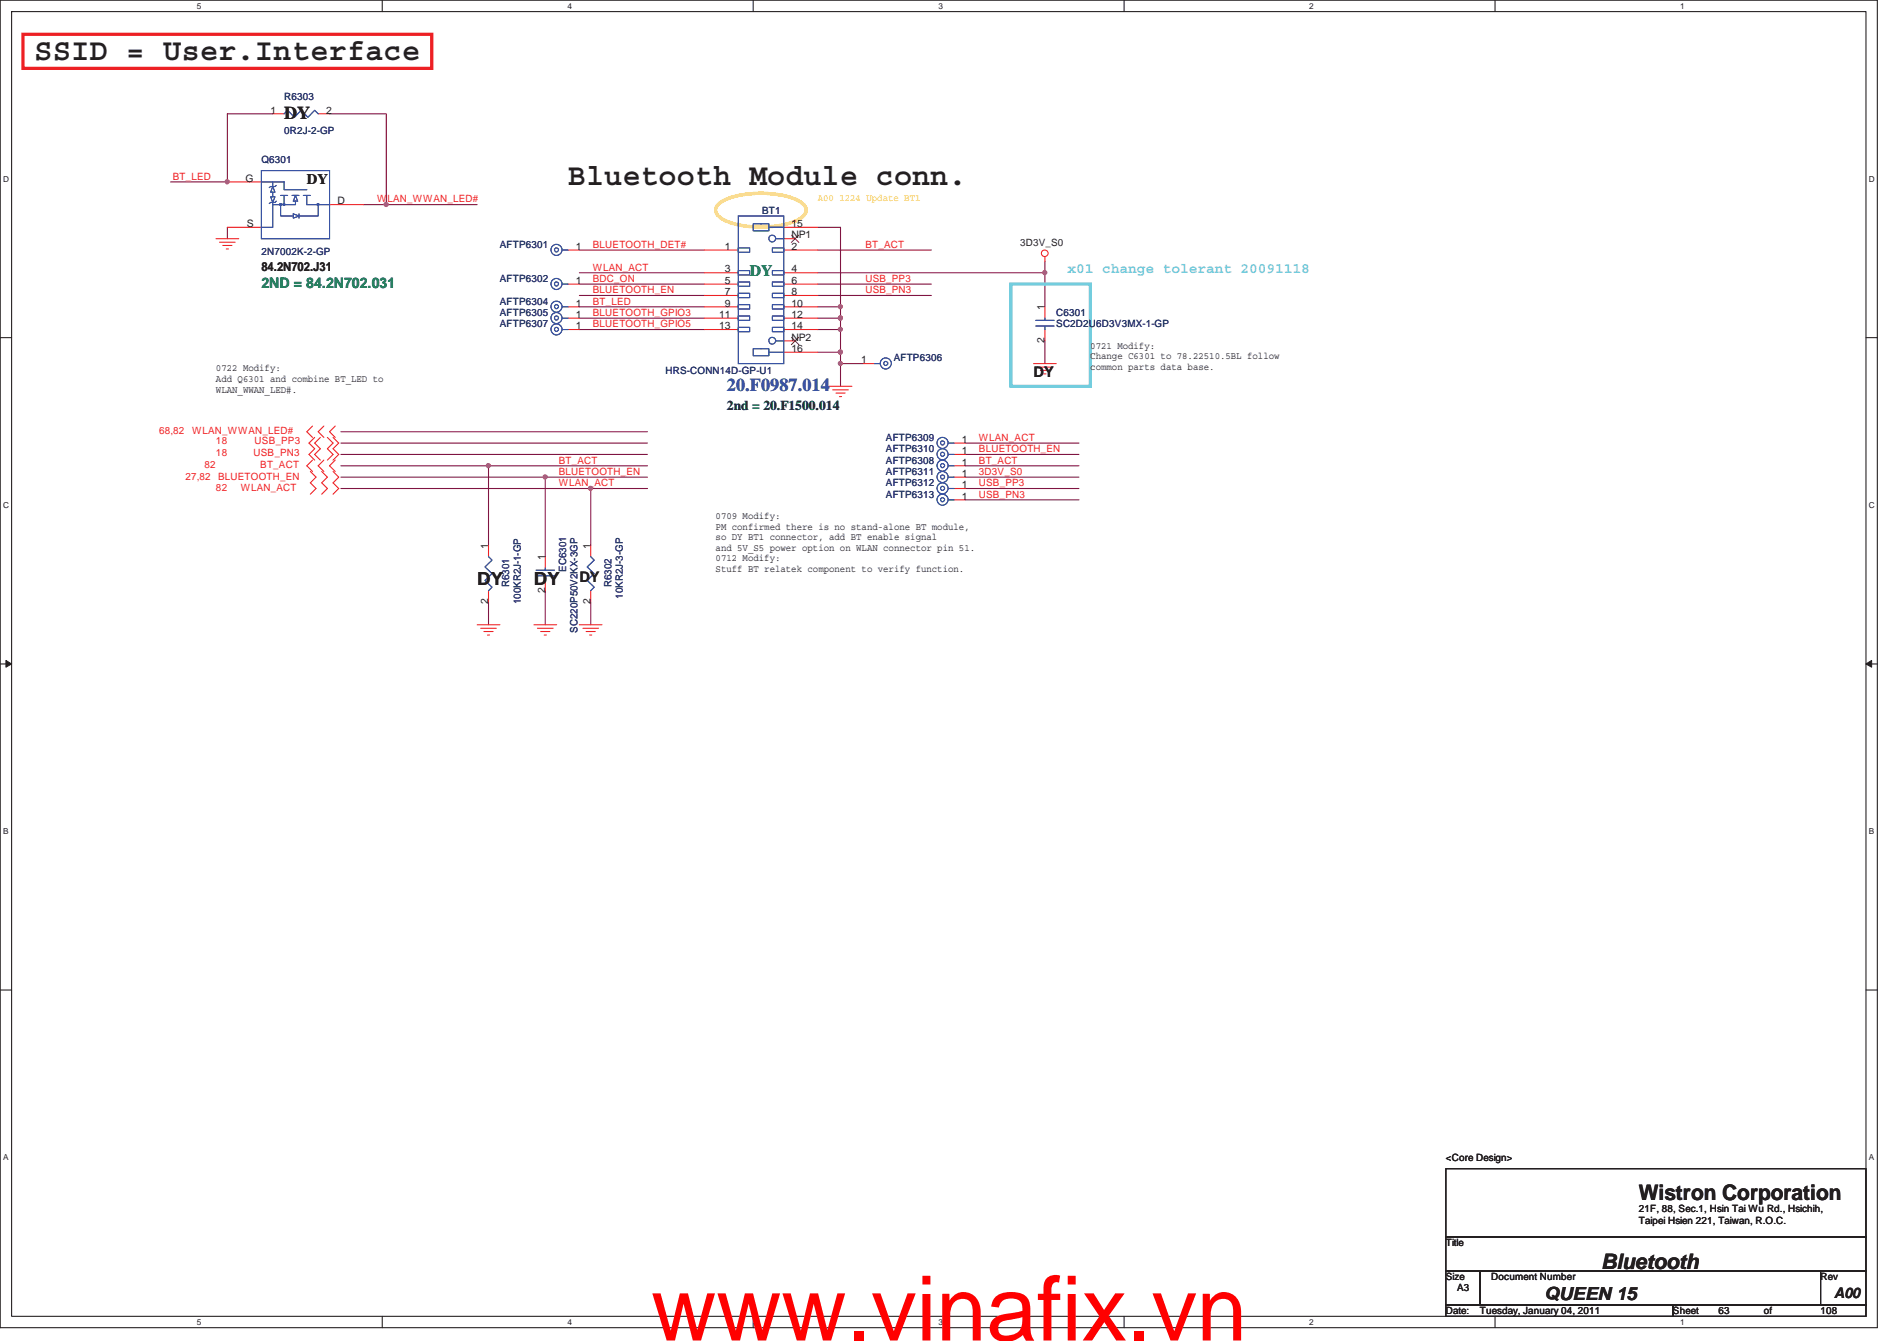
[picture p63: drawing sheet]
<svg xmlns="http://www.w3.org/2000/svg" width="297mm" height="210mm" viewBox="0 0 297 210" stroke-linecap="round" stroke-linejoin="round" font-family="sans-serif">
<defs><g id="words">
<text font-size="14.1" fill="#f00" x="102" y="209.9">www.vinafix.vn</text>
<g font-size="4.8" fill="#231f20">
<text x="5.4" y="9.4">SSID = User.Interface</text>
<text x="88.9" y="29">Bluetooth Module conn.</text>
</g>
<g font-size="3.3" fill="#231f20">
<text x="256.6" y="187.9">Wistron Corporation</text>
<text x="250.7" y="198.7">Bluetooth</text>
</g>
<g font-size="2.8" fill="#231f20">
<text x="44.5" y="18.6">DY</text>
<text x="74.7" y="91.6">DY</text>
<text x="83.6" y="91.6">DY</text>
<text x="241.8" y="203.5">QUEEN 15</text>
</g>
<text font-size="2.8" fill="#3953a4" x="113.8" y="61.3">20.F0987.014</text>
<text font-size="2.5" fill="#098040" x="117.4" y="43.2">DY</text>
<g font-size="2.3" fill="#231f20">
<text x="48" y="28.8">DY</text>
<text x="161.8" y="59.1">DY</text>
<text x="90.7" y="91.1">DY</text>
<text x="287.2" y="203.2">A00</text>
</g>
<text font-size="2.3" fill="#098040" x="40.9" y="45.2">2ND = 84.2N702.031</text>
<text font-size="2.3" fill="#6fccdd" x="167.2" y="42.8">x01 change tolerant 20091118</text>
<text font-size="2.1" fill="#004040" x="113.8" y="64.2">2nd = 20.F1500.014</text>
<text font-size="1.9" fill="#231f20" x="40.9" y="42.4">84.2N702.J31</text>
<g font-size="1.6" fill="#231f20">
<text x="42.4" y="17.8">1</text>
<text x="51.1" y="17.8">2</text>
<text x="38.4" y="28.4">G</text>
<text x="38.6" y="35.6">S</text>
<text x="52.8" y="32">D</text>
<text x="123.9" y="35.6">15</text>
<text x="90.2" y="39.1">1</text>
<text x="113.5" y="39.1">1</text>
<text x="123.9" y="37.3">NP1</text>
<text x="123.9" y="39.1">2</text>
<text x="159.7" y="38.5">3D3V_S0</text>
<text x="90.2" y="44.4">1</text>
<text x="113.5" y="42.7">3</text>
<text x="113.5" y="44.4">5</text>
<text x="113.5" y="46.2">7</text>
<text x="123.9" y="42.7">4</text>
<text x="123.9" y="44.4">6</text>
<text x="123.9" y="46.2">8</text>
<text x="90.2" y="51.6">1</text>
<text x="90.2" y="48">1</text>
<text x="90.2" y="49.8">1</text>
<text x="112.6" y="49.8">11</text>
<text x="112.6" y="51.6">13</text>
<text x="113.5" y="48">9</text>
<text x="123.9" y="48">10</text>
<text x="123.9" y="49.8">12</text>
<text x="123.9" y="51.6">14</text>
<text x="123.9" y="53.3">NP2</text>
<text x="163.6" y="53.7" transform="rotate(-90 163.6 53.7)">2</text>
<text x="163.6" y="48.6" transform="rotate(-90 163.6 48.6)">1</text>
<text x="33.8" y="58.2">0722 Modify:</text>
<text x="33.8" y="59.8">Add Q6301 and combine BT_LED to</text>
<text x="123.9" y="55.1">16</text>
<text x="134.8" y="56.9">1</text>
<text x="170.7" y="54.6">0721 Modify:</text>
<text x="170.7" y="56.3">Change C6301 to 78.22510.5BL follow</text>
<text x="170.7" y="57.9">common parts data base.</text>
<text x="33.8" y="61.5">WLAN_WWAN_LED#.</text>
<text x="150.6" y="69.3">1</text>
<text x="150.6" y="71.1">1</text>
<text x="150.6" y="74.7">1</text>
<text x="150.6" y="76.5">1</text>
<text x="150.6" y="72.9">1</text>
<text x="112.1" y="81.3">0709 Modify:</text>
<text x="112.1" y="82.9">PM confirmed there is no stand-alone BT module,</text>
<text x="150.6" y="78.2">1</text>
<text x="76.5" y="85.9" transform="rotate(-90 76.5 85.9)">1</text>
<text x="85.3" y="87.7" transform="rotate(-90 85.3 87.7)">1</text>
<text x="92.5" y="85.9" transform="rotate(-90 92.5 85.9)">1</text>
<text x="112.1" y="84.6">so DY BT1 connector, add BT enable signal</text>
<text x="112.1" y="86.2">and 5V_S5 power option on WLAN connector pin 51.</text>
<text x="112.1" y="87.9">0712 Modify:</text>
<text x="112.1" y="89.5">Stuff BT relatek component to verify function.</text>
<text x="76.5" y="94.6" transform="rotate(-90 76.5 94.6)">2</text>
<text x="85.3" y="92.8" transform="rotate(-90 85.3 92.8)">2</text>
<text x="92.5" y="94.6" transform="rotate(-90 92.5 94.6)">2</text>
<text x="226.4" y="181.8">&lt;Core Design&gt;</text>
<text x="256.6" y="189.8">21F, 88, Sec.1, Hsin Tai Wu Rd., Hsichih,</text>
<text x="256.6" y="191.6">Taipei Hsien 221, Taiwan, R.O.C.</text>
<text x="226.4" y="195.1">Title</text>
<text x="226.4" y="200.4">Size</text>
<text x="228.2" y="202.2">A3</text>
<text x="233.5" y="200.4">Document Number</text>
<text x="285.1" y="200.4">Rev</text>
<text x="226.4" y="205.8">Date:</text>
<text x="231.7" y="205.8">Tuesday, January 04, 2011</text>
<text x="262" y="205.8">Sheet</text>
<text x="269.1" y="205.8">63</text>
<text x="276.2" y="205.8">of</text>
<text x="285.1" y="205.8">108</text>
</g>
<g font-size="1.6" fill="#282973">
<text x="44.5" y="15.7">R6303</text>
<text x="44.5" y="21">0R2J-2-GP</text>
<text x="40.9" y="25.5">Q6301</text>
<text x="119.3" y="33.5">BT1</text>
<text x="40.9" y="39.9">2N7002K-2-GP</text>
<text x="78.3" y="38.8">AFTP6301</text>
<text x="78.3" y="44.2">AFTP6302</text>
<text x="78.3" y="47.7">AFTP6304</text>
<text x="78.3" y="51.3">AFTP6307</text>
<text x="78.3" y="49.5">AFTP6305</text>
<text x="165.4" y="49.5">C6301</text>
<text x="165.4" y="51.3">SC2D2U6D3V3MX-1-GP</text>
<text x="104.2" y="58.5">HRS-CONN14D-GP-U1</text>
<text x="140" y="56.6">AFTP6306</text>
<text x="138.7" y="69">AFTP6309</text>
<text x="138.7" y="70.8">AFTP6310</text>
<text x="138.7" y="74.4">AFTP6311</text>
<text x="138.7" y="76.2">AFTP6312</text>
<text x="138.7" y="72.6">AFTP6308</text>
<text x="138.7" y="77.9">AFTP6313</text>
<text x="88.6" y="89.5" transform="rotate(-90 88.6 89.5)">EC6301</text>
<text x="79.8" y="91.9" transform="rotate(-90 79.8 91.9)">R6301</text>
<text x="81.5" y="94.6" transform="rotate(-90 81.5 94.6)">100KR2J-1-GP</text>
<text x="95.8" y="91.9" transform="rotate(-90 95.8 91.9)">R6302</text>
<text x="97.5" y="93.7" transform="rotate(-90 97.5 93.7)">10KR2J-3-GP</text>
<text x="90.4" y="99.1" transform="rotate(-90 90.4 99.1)">SC220P50V2KX-3GP</text>
</g>
<g font-size="1.6" fill="#ed2024">
<text x="27" y="28.1">BT_LED</text>
<text x="59.1" y="31.7">WLAN_WWAN_LED#</text>
<text x="92.8" y="38.8">BLUETOOTH_DET#</text>
<text x="135.5" y="38.8">BT_ACT</text>
<text x="92.8" y="44.2">BDC_ON</text>
<text x="92.8" y="47.7">BT_LED</text>
<text x="92.8" y="42.4">WLAN_ACT</text>
<text x="92.8" y="45.9">BLUETOOTH_EN</text>
<text x="135.5" y="44.2">USB_PP3</text>
<text x="135.5" y="45.9">USB_PN3</text>
<text x="92.8" y="51.3">BLUETOOTH_GPIO5</text>
<text x="92.8" y="49.5">BLUETOOTH_GPIO3</text>
<text x="24.9" y="68">68,82</text>
<text x="30.1" y="68">WLAN_WWAN_LED#</text>
<text x="33.8" y="69.6">18</text>
<text x="33.8" y="71.4">18</text>
<text x="39.7" y="71.4">USB_PN3</text>
<text x="39.9" y="69.6">USB_PP3</text>
<text x="153.3" y="69">WLAN_ACT</text>
<text x="153.3" y="70.8">BLUETOOTH_EN</text>
<text x="29" y="75.1">27,82</text>
<text x="32" y="73.3">82</text>
<text x="33.8" y="76.9">82</text>
<text x="34.2" y="75.1">BLUETOOTH_EN</text>
<text x="37.7" y="76.9">WLAN_ACT</text>
<text x="40.8" y="73.3">BT_ACT</text>
<text x="87.5" y="72.6">BT_ACT</text>
<text x="87.5" y="76.2">WLAN_ACT</text>
<text x="87.5" y="74.4">BLUETOOTH_EN</text>
<text x="153.3" y="72.6">BT_ACT</text>
<text x="153.3" y="74.4">3D3V_S0</text>
<text x="153.3" y="76.2">USB_PP3</text>
<text x="153.3" y="77.9">USB_PN3</text>
</g>
<text font-size="1.6" fill="#f6eb13" x="128.1" y="31.5">A00 1224 Update BT1</text>
<g font-size="1.3" fill="#231f20">
<text x="30.8" y="1.4">5</text>
<text x="88.9" y="1.4">4</text>
<text x="146.9" y="1.4">3</text>
<text x="205" y="1.4">2</text>
<text x="263.1" y="1.4">1</text>
<text x=".5" y="28.5">D</text>
<text x="292.6" y="28.5">D</text>
<text x=".5" y="79.5">C</text>
<text x="292.6" y="79.5">C</text>
<text x=".5" y="130.6">B</text>
<text x="292.6" y="130.6">B</text>
<text x=".5" y="181.7">A</text>
<text x="292.6" y="181.7">A</text>
<text x="30.8" y="207.4">5</text>
<text x="88.9" y="207.4">4</text>
<text x="146.9" y="207.4">3</text>
<text x="205" y="207.4">2</text>
<text x="263.1" y="207.4">1</text>
</g>
</g></defs>
<path d="M0 0h294v207.9h-294zM1.8 1.8h290.4v204.3h-290.4z" fill="none" stroke="#231f20" stroke-width=".17"/>
<g fill="#fff">
<path d="M30.8 .2h.7v1.4h-.7z"/>
<path d="M30.8 206.3h.7v1.4h-.7z"/>
</g>
<path d="M59.9 0v1.8M59.9 206.1v1.8" fill="none" stroke="#231f20" stroke-width=".17"/>
<g fill="#fff">
<path d="M88.9 .2h.6v1.4h-.6z"/>
<path d="M88.9 206.3h.6v1.4h-.6z"/>
</g>
<path d="M117.9 0v1.8M117.9 206.1v1.8" fill="none" stroke="#231f20" stroke-width=".17"/>
<g fill="#fff">
<path d="M146.9 .2h.7v1.4h-.7z"/>
<path d="M146.9 206.3h.7v1.4h-.7z"/>
</g>
<path d="M176 0v1.8M176 206.1v1.8" fill="none" stroke="#231f20" stroke-width=".17"/>
<g fill="#fff">
<path d="M205 .2h.7v1.4h-.7z"/>
<path d="M205 206.3h.7v1.4h-.7z"/>
</g>
<path d="M234.1 0v1.8M234.1 206.1v1.8" fill="none" stroke="#231f20" stroke-width=".17"/>
<g fill="#fff">
<path d="M263.1 .2h.7v1.4h-.7z"/>
<path d="M263.1 206.3h.7v1.4h-.7z"/>
<path d="M.5 27.3h.9v1.4h-.9z"/>
<path d="M292.6 27.3h.9v1.4h-.9z"/>
<path d="M.5 78.4h.9v1.4h-.9z"/>
<path d="M292.6 78.4h.9v1.4h-.9z"/>
</g>
<path d="M0 52.9h1.8M292.2 52.9h1.8" fill="none" stroke="#231f20" stroke-width=".17"/>
<g fill="#fff">
<path d="M.5 129.5h.8v1.4h-.8z"/>
<path d="M292.6 129.5h.9v1.4h-.9z"/>
</g>
<path d="M0 104h1.8M292.2 104h1.8" fill="none" stroke="#231f20" stroke-width=".17"/>
<path d="M.9 103.4l.9 .6-.9 .5z" fill="#231f20"/>
<path d="M.9 103.4l.9 .6-.9 .5z" fill="none" stroke="#231f20" stroke-width=".16"/>
<path d="M292.2 104l.9-.6v1.1z" fill="#231f20"/>
<path d="M292.2 104l.9-.6v1.1z" fill="none" stroke="#231f20" stroke-width=".16"/>
<g fill="#fff">
<path d="M.5 180.5h.8v1.4h-.8z"/>
<path d="M292.6 180.5h.9v1.4h-.9z"/>
</g>
<path d="M0 155h1.8M292.2 155h1.8" fill="none" stroke="#231f20" stroke-width=".17"/>
<path d="M90.7 51.6h19.6M90.7 44.5h19.6M90.7 48h19.6M131.6 49.8v1.8M151.2 72.9h17.7M151.2 74.7h17.7M151.2 69.4h17.7M151.2 71.2h17.7M151.2 76.5h17.7M151.2 78.3h17.7" fill="none" stroke="#7f1442" stroke-width=".17"/>
<circle cx="131.6" cy="49.8" r=".32" fill="#b9529f"/>
<circle cx="131.6" cy="49.8" r=".32" fill="none" stroke="#b9529f" stroke-width=".17"/>
<path d="M128.1 55.2h3.5M128.1 48h3.5v1.8M128.1 44.5h17.7M131.6 56.9v3.6" fill="none" stroke="#7f1442" stroke-width=".17"/>
<circle cx="131.6" cy="49.8" r=".32" fill="#b9529f"/>
<circle cx="131.6" cy="49.8" r=".32" fill="none" stroke="#b9529f" stroke-width=".17"/>
<circle cx="131.6" cy="48" r=".32" fill="#b9529f"/>
<circle cx="131.6" cy="48" r=".32" fill="none" stroke="#b9529f" stroke-width=".17"/>
<path d="M90.7 39.2h19.6M90.7 42.7h19.6M90.7 46.3h19.6M128.1 49.8h3.5" fill="none" stroke="#7f1442" stroke-width=".17"/>
<circle cx="131.6" cy="49.8" r=".32" fill="#b9529f"/>
<circle cx="131.6" cy="49.8" r=".32" fill="none" stroke="#b9529f" stroke-width=".17"/>
<path d="M128.1 39.2h17.7M128.1 51.6h3.5M128.1 46.3h17.7M131.6 56.9h3.6" fill="none" stroke="#7f1442" stroke-width=".17"/>
<circle cx="131.6" cy="56.9" r=".32" fill="#b9529f"/>
<circle cx="131.6" cy="56.9" r=".32" fill="none" stroke="#b9529f" stroke-width=".17"/>
<path d="M131.6 51.6v3.6" fill="none" stroke="#7f1442" stroke-width=".17"/>
<circle cx="131.6" cy="55.1" r=".32" fill="#b9529f"/>
<circle cx="131.6" cy="55.1" r=".32" fill="none" stroke="#b9529f" stroke-width=".17"/>
<circle cx="131.6" cy="51.6" r=".32" fill="#b9529f"/>
<circle cx="131.6" cy="51.6" r=".32" fill="none" stroke="#b9529f" stroke-width=".17"/>
<path d="M128.1 35.6h3.5M90.7 49.8h19.6M128.1 42.7h35.5M163.6 40.9v1.8M163.6 53.4v3.5M163.6 42.7v5.3" fill="none" stroke="#7f1442" stroke-width=".17"/>
<circle cx="163.6" cy="42.7" r=".32" fill="#b9529f"/>
<circle cx="163.6" cy="42.7" r=".32" fill="none" stroke="#b9529f" stroke-width=".17"/>
<path d="M53.4 76.5h39.1v8.9M53.4 71.2h48M101.4 72.9h-24.9v12.5" fill="none" stroke="#7f1442" stroke-width=".17"/>
<circle cx="92.5" cy="76.5" r=".32" fill="#b9529f"/>
<circle cx="92.5" cy="76.5" r=".32" fill="none" stroke="#b9529f" stroke-width=".17"/>
<path d="M53.4 74.7h32v12.5" fill="none" stroke="#7f1442" stroke-width=".17"/>
<circle cx="85.4" cy="74.7" r=".32" fill="#b9529f"/>
<circle cx="85.4" cy="74.7" r=".32" fill="none" stroke="#b9529f" stroke-width=".17"/>
<path d="M53.4 72.9h23.1M53.4 69.4h48M76.5 94.3v3.5M85.4 92.5v5.3M92.5 94.3v3.5" fill="none" stroke="#7f1442" stroke-width=".17"/>
<circle cx="76.5" cy="72.9" r=".32" fill="#b9529f"/>
<circle cx="76.5" cy="72.9" r=".32" fill="none" stroke="#b9529f" stroke-width=".17"/>
<path d="M131.6 35.6v12.4M131.6 55.2v1.7M85.4 74.7h16M92.5 76.5h8.9" fill="none" stroke="#7f1442" stroke-width=".17"/>
<circle cx="131.6" cy="55.1" r=".32" fill="#b9529f"/>
<circle cx="131.6" cy="55.1" r=".32" fill="none" stroke="#b9529f" stroke-width=".17"/>
<path d="M42.7 17.8h-7.1v10.7h-8.9M35.6 35.6v1.8M56.9 32h3.6M53.4 67.6h48" fill="none" stroke="#7f1442" stroke-width=".17"/>
<circle cx="35.6" cy="28.5" r=".32" fill="#b9529f"/>
<circle cx="35.6" cy="28.5" r=".32" fill="none" stroke="#b9529f" stroke-width=".17"/>
<path d="M51.6 17.8h8.9v14.2" fill="none" stroke="#7f1442" stroke-width=".17"/>
<circle cx="60.5" cy="32" r=".32" fill="#b9529f"/>
<circle cx="60.5" cy="32" r=".32" fill="none" stroke="#b9529f" stroke-width=".17"/>
<path d="M60.5 32h14.2" fill="none" stroke="#7f1442" stroke-width=".17"/>
<g fill="none" stroke="#ed2024" stroke-width=".17">
<path d="M42.7 17.8h1.8M49.8 17.8h1.8M33.8 37.4h3.6M34.4 37.9h2.4M34.9 38.4h1.4M35.4 39h.4M35.6 28.5h5.3M35.6 35.6h5.3M51.6 32h5.3M88.9 39.2h1.8M88.9 51.6h1.8M88.9 44.5h1.8"/>
<path d="M88.9 48h1.8M88.9 49.8h1.8M135.2 56.9h1.7M161.8 56.9h3.6M162.4 57.5h2.4M162.9 58h1.4M163.4 58.5h.4M163.6 40.2v.7M163.6 48v1.8M163.6 51.6v1.8M48.6 73.8l.9 .9-.9 .9 .9 .9-.9 .9M48.9 72l-.9 .9 .9 .9"/>
<path d="M48.9 66.7l-.9 .9 .9 .9M49.3 68.5l-.9 .9 .9 .9-.9 .9 .9 .8M50.2 68.5l-.9 .9 .9 .9-.9 .9 .9 .8M50.4 73.8l.9 .9-.9 .9 .9 .9-.9 .9M50.7 72l-.9 .9 .9 .9M50.7 66.7l-.9 .9 .9 .9M51.3 68.5l.9 .9-.9 .9 .9 .9-.9 .8M52.2 68.5l.8 .9-.8 .9 .8 .9-.8 .8M52.2 73.8l.8 .9-.8 .9 .8 .9-.8 .9M52.5 72l-.9 .9 .9 .9M52.5 66.7l-.9 .9 .9 .9M129.8 60.5h3.6"/>
<path d="M130.4 61h2.4M130.9 61.5h1.4M131.4 62.1h.4M149.4 74.7h1.8M149.4 76.5h1.8M149.4 69.4h1.8M149.4 72.9h1.8M149.4 71.2h1.8M149.4 78.3h1.8M74.7 97.8h3.6M75.3 98.4h2.4M75.8 98.9h1.4"/>
<path d="M76.3 99.4h.4M76.5 85.4v1.8M76.5 92.5v1.8M83.6 97.8h3.6M84.2 98.4h2.4M84.7 98.9h1.4M85.2 99.4h.4M85.4 87.2v1.7M85.4 90.7v1.8M90.7 97.8h3.6M91.3 98.4h2.4M91.8 98.9h1.4"/>
<path d="M92.3 99.4h.4M92.5 85.4v1.8M92.5 92.5v1.8"/>
<circle cx="163.6" cy="39.7" r=".52"/>
</g>
<path d="M226.4 183h65.8v10.7h-65.8zM226.4 193.7h65.8v5.3h-65.8zM226.4 199h5.3v5.3h-5.3zM231.7 199h53.4v5.3h-53.4zM285.1 199h7.1v5.3h-7.1zM226.4 204.3h35.6v1.8h-35.6zM262 204.3h30.2v1.8h-30.2z" fill="none" stroke="#231f20" stroke-width=".17"/>
<path d="M3.6 5.4h64v5.3h-64z" fill="none" stroke="#ed2024" stroke-width=".51"/>
<path d="M158.3 44.5h12.4v16h-12.4z" fill="none" stroke="#6fccdd" stroke-width=".51"/>
<path d="M112.5 32a9.1 9.1 0 0 1 5.3-1.7 14.1 14.1 0 0 1 7.5 1.3 1.4 1.4 0 0 1 .9 1.3 1.4 1.4 0 0 1-.9 1.3 14.8 14.8 0 0 1-9.8 1 5.3 5.3 0 0 1-3.3-1.8l-.1-.5 .1-.5z" fill="none" stroke="#f6eb13" stroke-width=".51"/>
<g fill="none" stroke="#3953a4" stroke-width=".17">
<path d="M44.5 17.8l.5-.5 1.1 1.1 1.1-1.1 1 1.1 1.1-1.1 .5 .5M40.9 28.5h3.6v1.2h3.5M42.4 30.8h.6l-.3 .9zM42.7 29.2l.3 .9h-.6zM42.7 30.1v.7M42.7 31.7v3.9h-1.8M42.7 28.5v.7M42.7 32h3.6M43.3 29l-.3 .2h-.6l-.2 .2M43.3 31.5l-.3 .2h-.6l-.2 .2M88 39.2h.9M88 51.6h.9"/>
<path d="M88 44.5h.9M88 48h.9M88 49.8h.9M136.9 56.9h.9M162.2 50.2h2.9M162.2 51.1h2.9M163.6 49.8v.4M163.6 51.1v.5M148.5 74.7h.9M148.5 76.5h.9M148.5 69.4h.9M148.5 72.9h.9"/>
<path d="M148.5 71.2h.9M148.5 78.3h.9M76.5 87.2l.5 .5-1.1 1.1 1.1 1-1.1 1.1 1.1 1-.5 .6M83.9 90.2h2.9M83.9 89.3h2.9M85.4 88.9v.4M85.4 90.2v.5M92.5 87.2l.5 .5-1.1 1.1 1.1 1-1.1 1.1 1.1 1-.5 .6"/>
<circle cx="87.1" cy="39.1" r=".32"/>
<circle cx="87.1" cy="39.1" r=".87"/>
<circle cx="87.1" cy="51.6" r=".32"/>
<circle cx="87.1" cy="48" r=".32"/>
<circle cx="87.1" cy="44.5" r=".32"/>
<circle cx="87.1" cy="49.8" r=".32"/>
<circle cx="87.1" cy="48" r=".87"/>
<circle cx="87.1" cy="51.6" r=".87"/>
<circle cx="87.1" cy="44.5" r=".87"/>
<circle cx="87.1" cy="49.8" r=".87"/>
<circle cx="138.7" cy="56.9" r=".32"/>
<circle cx="138.7" cy="56.9" r=".87"/>
<circle cx="147.6" cy="69.4" r=".32"/>
<circle cx="147.6" cy="72.9" r=".32"/>
<circle cx="147.6" cy="76.5" r=".32"/>
<circle cx="147.6" cy="74.7" r=".32"/>
<circle cx="147.6" cy="71.1" r=".32"/>
<circle cx="147.6" cy="78.2" r=".32"/>
<circle cx="147.6" cy="78.2" r=".87"/>
<circle cx="147.6" cy="71.1" r=".87"/>
<circle cx="147.6" cy="74.7" r=".87"/>
<circle cx="147.6" cy="76.5" r=".87"/>
<circle cx="147.6" cy="69.4" r=".87"/>
<circle cx="147.6" cy="72.9" r=".87"/>
</g>
<path d="M44.4 31.9h.2v.2h-.2z" fill-rule="evenodd" fill="#3953a4"/>
<path d="M43.9 30.6h1.1M44.4 31.9h.2v.2h-.2zM44.5 30.6v1.4" fill="none" stroke="#3953a4" stroke-width=".17"/>
<path d="M43.8 31.9h.3v.2h-.3z" fill-rule="evenodd" fill="#3953a4"/>
<path d="M43.8 31.9h.3v.2h-.3zM43.9 32.2v1.6h2M45.7 30.6h1.1M45.9 31.5l.4-.9 .3 .9M45.9 30.6h.7M45.9 33.5l.9 .3-.9 .4zM46.3 31.5v.5M46.8 33.5v.7M47.5 30.6h1.1M48 30.6v1.4h3.6M49.8 32v1.8h-3" fill="none" stroke="#3953a4" stroke-width=".17"/>
<path d="M49.7 31.9h.2v.2h-.2z" fill-rule="evenodd" fill="#3953a4"/>
<path d="M40.9 26.7h10.7v10.7h-10.7zM40.9 28.5h3.6v1.2h3.5M42.4 30.8h.6l-.3 .9zM42.7 29.2l.3 .9h-.6zM42.7 30.1v.7M42.7 31.7v3.9h-1.8M42.7 28.5v.7M42.7 32h3.6M43.3 29l-.3 .2h-.6l-.2 .2M43.3 31.5l-.3 .2h-.6l-.2 .2M45.9 31.5h.7M49.7 31.9h.2v.2h-.2z" fill="none" stroke="#3953a4" stroke-width=".17"/>
<path d="M44.4 31.9h.2v.2h-.2z" fill-rule="evenodd" fill="#3953a4"/>
<path d="M43.9 30.6h1.1M44.4 31.9h.2v.2h-.2zM44.5 30.6v1.4" fill="none" stroke="#3953a4" stroke-width=".17"/>
<path d="M43.8 31.9h.3v.2h-.3z" fill-rule="evenodd" fill="#3953a4"/>
<path d="M43.8 31.9h.3v.2h-.3zM43.9 32.2v1.6h2M45.7 30.6h1.1M45.9 31.5l.4-.9 .3 .9M45.9 30.6h.7M45.9 33.5l.9 .3-.9 .4zM46.3 31.5v.5M46.8 33.5v.7M47.5 30.6h1.1M48 30.6v1.4h3.6M49.8 32v1.8h-3" fill="none" stroke="#3953a4" stroke-width=".17"/>
<path d="M49.7 31.9h.2v.2h-.2z" fill-rule="evenodd" fill="#3953a4"/>
<g fill="none" stroke="#3953a4" stroke-width=".17">
<path d="M40.9 26.7h10.7v10.7h-10.7zM45.9 31.5h.7M49.7 31.9h.2v.2h-.2zM115.6 33.8h7.1v23.1h-7.1zM115.6 38.8h1.8v.7h-1.8zM117.9 35h2.5v1.1h-2.5zM120.4 35.6h2.3M120.9 38.8h1.8v.7h-1.8zM121.5 37.4h1.2M115.6 42.4h1.8v.6h-1.8zM115.6 44.2h1.8v.6h-1.8zM115.6 45.9h1.8v.7h-1.8z"/>
<path d="M115.6 47.7h1.8v.7h-1.8zM115.6 49.5h1.8v.7h-1.8zM115.6 51.3h1.8v.6h-1.8zM117.9 54.6h2.5v1.1h-2.5zM120.4 55.2h2.3M120.9 42.4h1.8v.6h-1.8zM120.9 44.2h1.8v.6h-1.8zM120.9 45.9h1.8v.7h-1.8zM120.9 47.7h1.8v.7h-1.8zM120.9 49.5h1.8v.7h-1.8zM120.9 51.3h1.8v.6h-1.8zM121.5 53.4h1.2"/>
<circle cx="120.9" cy="37.4" r=".54"/>
<circle cx="120.9" cy="53.4" r=".54"/>
</g>
<g fill="none" stroke="#ed2024" stroke-width=".17">
<path d="M110.3 39.2h5.3M122.7 35.6h5.4M122.7 37.4h1.8M122.7 39.2h5.4M110.3 42.7h5.3M110.3 44.5h5.3M110.3 46.3h5.3M110.3 48h5.3M110.3 49.8h5.3M110.3 51.6h5.3M122.7 42.7h5.4M122.7 44.5h5.4"/>
<path d="M122.7 46.3h5.4M122.7 48h5.4M122.7 49.8h5.4M122.7 51.6h5.4M122.7 53.4h1.8M122.7 55.2h5.4"/>
</g>
<path d="M123.9 36.8l1.2 1.2M125 36.8l-1.1 1.2M123.9 52.8l1.2 1.2M125 52.8l-1.1 1.2" fill="none" stroke="#7f421c" stroke-width=".16"/>
<circle cx="131.6" cy="49.8" r=".32" fill="#b9529f"/>
<circle cx="131.6" cy="49.8" r=".32" fill="none" stroke="#b9529f" stroke-width=".17"/>
<circle cx="131.6" cy="49.8" r=".32" fill="#b9529f"/>
<circle cx="131.6" cy="49.8" r=".32" fill="none" stroke="#b9529f" stroke-width=".17"/>
<circle cx="131.6" cy="48" r=".32" fill="#b9529f"/>
<circle cx="131.6" cy="48" r=".32" fill="none" stroke="#b9529f" stroke-width=".17"/>
<circle cx="131.6" cy="49.8" r=".32" fill="#b9529f"/>
<circle cx="131.6" cy="49.8" r=".32" fill="none" stroke="#b9529f" stroke-width=".17"/>
<circle cx="131.6" cy="56.9" r=".32" fill="#b9529f"/>
<circle cx="131.6" cy="56.9" r=".32" fill="none" stroke="#b9529f" stroke-width=".17"/>
<circle cx="131.6" cy="55.1" r=".32" fill="#b9529f"/>
<circle cx="131.6" cy="55.1" r=".32" fill="none" stroke="#b9529f" stroke-width=".17"/>
<circle cx="131.6" cy="51.6" r=".32" fill="#b9529f"/>
<circle cx="131.6" cy="51.6" r=".32" fill="none" stroke="#b9529f" stroke-width=".17"/>
<circle cx="163.6" cy="42.7" r=".32" fill="#b9529f"/>
<circle cx="163.6" cy="42.7" r=".32" fill="none" stroke="#b9529f" stroke-width=".17"/>
<circle cx="92.5" cy="76.5" r=".32" fill="#b9529f"/>
<circle cx="92.5" cy="76.5" r=".32" fill="none" stroke="#b9529f" stroke-width=".17"/>
<circle cx="85.4" cy="74.7" r=".32" fill="#b9529f"/>
<circle cx="85.4" cy="74.7" r=".32" fill="none" stroke="#b9529f" stroke-width=".17"/>
<circle cx="76.5" cy="72.9" r=".32" fill="#b9529f"/>
<circle cx="76.5" cy="72.9" r=".32" fill="none" stroke="#b9529f" stroke-width=".17"/>
<circle cx="131.6" cy="55.1" r=".32" fill="#b9529f"/>
<circle cx="131.6" cy="55.1" r=".32" fill="none" stroke="#b9529f" stroke-width=".17"/>
<circle cx="35.6" cy="28.5" r=".32" fill="#b9529f"/>
<circle cx="35.6" cy="28.5" r=".32" fill="none" stroke="#b9529f" stroke-width=".17"/>
<circle cx="60.5" cy="32" r=".32" fill="#b9529f"/>
<circle cx="60.5" cy="32" r=".32" fill="none" stroke="#b9529f" stroke-width=".17"/>
<use href="#words"/>
</svg>
